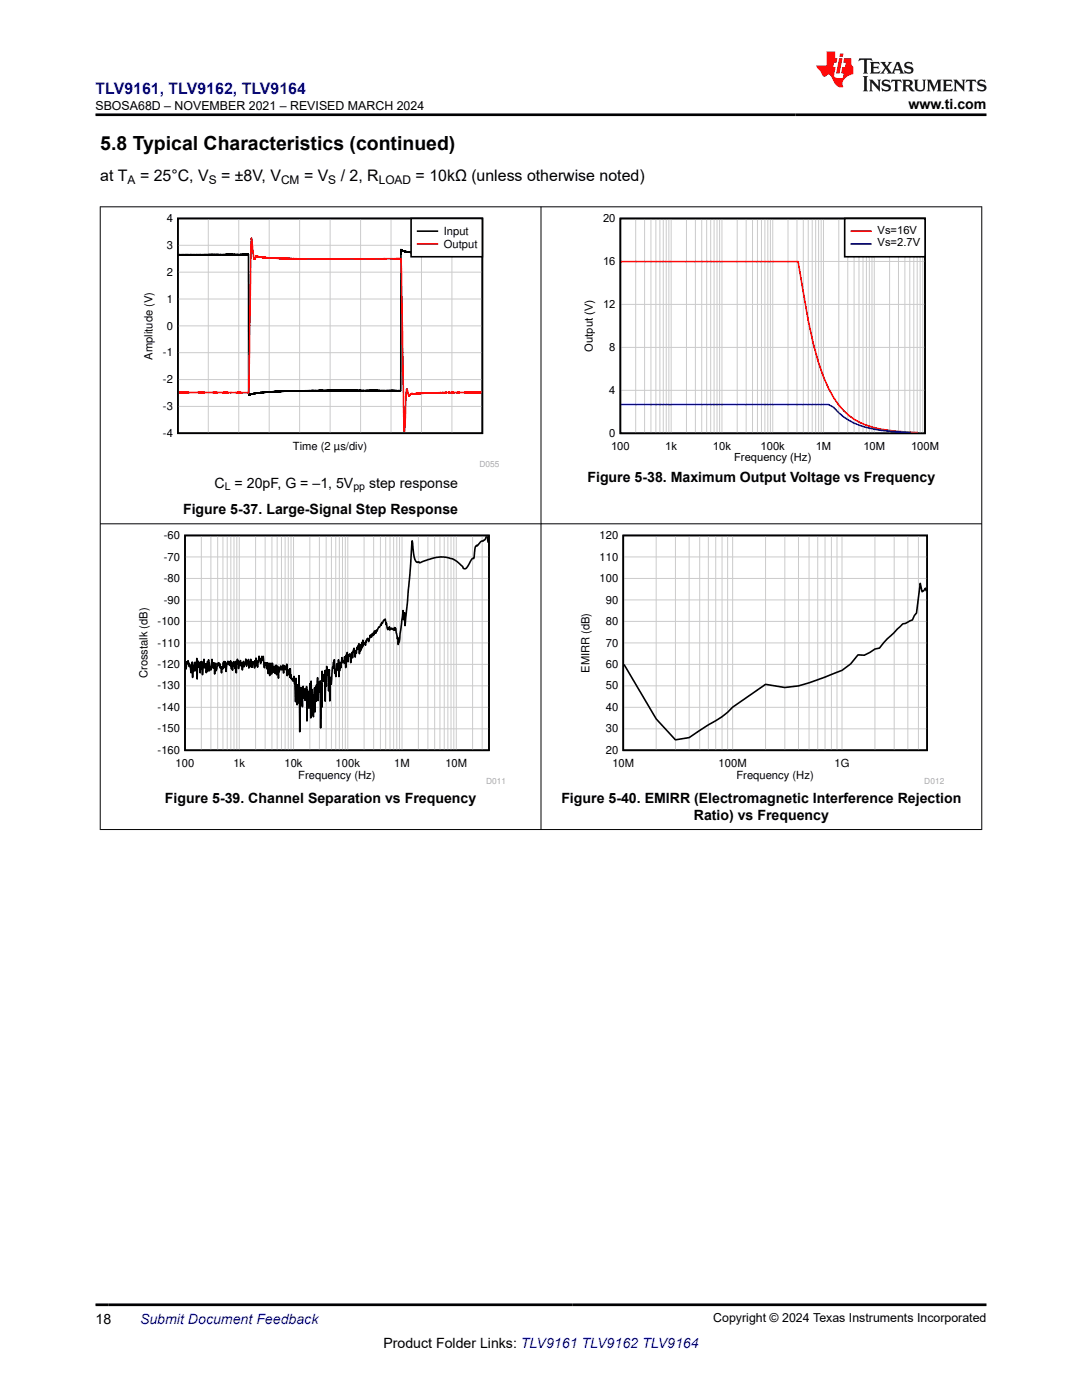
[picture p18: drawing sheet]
<svg xmlns="http://www.w3.org/2000/svg" width="216mm" height="279mm" viewBox="0 0 216 279" stroke-linecap="round" stroke-linejoin="round" font-family="sans-serif">
<defs><g id="words">
<text font-size="3.9" x="20" y="29.9">5.8 Typical Characteristics (continued)</text>
<text font-size="3.2" fill="#00f" x="19" y="18.7">TLV9161, TLV9162, TLV9164</text>
<g font-size="3.2">
<text x="20" y="36.1">at T</text>
<text x="27.9" y="36.1">= 25°C, V</text>
<text x="44.1" y="36.1">= ±8V, V</text>
<text x="60.7" y="36.1">= V</text>
<text x="68" y="36.1">/ 2, R</text>
<text x="82.9" y="36.1">= 10kΩ (unless otherwise noted)</text>
</g>
<g font-size="2.8">
<text x="181.3" y="21.8">www.ti.com</text>
<text x="42.8" y="97.3">C = 20pF, G = –1, 5V</text>
<text x="73.6" y="97.3">step response</text>
<text x="117.2" y="96.2">Figure 5-38. Maximum Output Voltage vs Frequency</text>
<text x="36.5" y="102.5">Figure 5-37. Large-Signal Step Response</text>
<text x="32.9" y="160.2">Figure 5-39. Channel Separation vs Frequency</text>
<text x="112" y="160.2">Figure 5-40. EMIRR (Electromagnetic Interference Rejection</text>
<text x="138.4" y="163.6">Ratio) vs Frequency</text>
<text x="19" y="264.2">18</text>
<text x="76.5" y="269">Product Folder Links: TLV9161 TLV9162 TLV9164</text>
</g>
<text font-size="2.8" fill="#00f" x="27.9" y="264.2">Submit Document Feedback</text>
<g font-size="2.5">
<text x="19.1" y="21.9">SBOSA68D – NOVEMBER 2021 – REVISED MARCH 2024</text>
<text x="142.3" y="263.9">Copyright © 2024 Texas Instruments Incorporated</text>
</g>
<g font-size="2.4">
<text x="25.5" y="36.7">A</text>
<text x="41.7" y="36.7">S</text>
<text x="56.1" y="36.7">CM</text>
<text x="65.5" y="36.7">S</text>
<text x="75.6" y="36.7">LOAD</text>
</g>
<g font-size="2.2">
<text x="33.3" y="44.3">4</text>
<text x="88.6" y="46.9">Input</text>
<text x="120.3" y="44.4">20</text>
<text x="175.1" y="46.6">Vs=16V</text>
<text x="33.3" y="49.7">3</text>
<text x="88.6" y="49.5">Output</text>
<text x="120.3" y="52.9">16</text>
<text x="175.1" y="49.2">Vs=2.7V</text>
<text x="33.3" y="55">2</text>
<text x="33.3" y="65.8">0</text>
<text x="33.3" y="60.4">1</text>
<text x="120.3" y="61.5">12</text>
<text x="30.5" y="71.8" transform="rotate(-90 30.5 71.8)">Amplitude (V)</text>
<text x="32.5" y="71.1">-1</text>
<text x="118.3" y="70.2" transform="rotate(-90 118.3 70.2)">Output (V)</text>
<text x="121.6" y="70.1">8</text>
<text x="32.5" y="76.5">-2</text>
<text x="32.5" y="81.8">-3</text>
<text x="121.6" y="78.7">4</text>
<text x="32.5" y="87.2">-4</text>
<text x="58.4" y="89.8">Time (2 µs/div)</text>
<text x="121.6" y="87.2">0</text>
<text x="121.9" y="89.8">100</text>
<text x="132.7" y="89.8">1k</text>
<text x="142.3" y="89.8">10k</text>
<text x="151.8" y="89.8">100k</text>
<text x="162.8" y="89.8">1M</text>
<text x="172.3" y="89.8">10M</text>
<text x="181.8" y="89.8">100M</text>
<text x="146.5" y="92">Frequency (Hz)</text>
<text x="32.7" y="107.6">-60</text>
<text x="119.7" y="107.6">120</text>
<text x="32.7" y="111.9">-70</text>
<text x="119.7" y="111.9">110</text>
<text x="32.7" y="116.2">-80</text>
<text x="119.7" y="116.2">100</text>
<text x="31.5" y="124.7">-100</text>
<text x="32.7" y="120.5">-90</text>
<text x="120.9" y="124.7">80</text>
<text x="120.9" y="120.5">90</text>
<text x="31.5" y="129">-110</text>
<text x="120.9" y="129">70</text>
<text x="29.4" y="135.3" transform="rotate(-90 29.4 135.3)">Crosstalk (dB)</text>
<text x="31.5" y="137.6">-130</text>
<text x="31.5" y="133.3">-120</text>
<text x="117.6" y="134.3" transform="rotate(-90 117.6 134.3)">EMIRR (dB)</text>
<text x="120.9" y="137.6">50</text>
<text x="120.9" y="133.3">60</text>
<text x="31.5" y="141.9">-140</text>
<text x="120.9" y="141.9">40</text>
<text x="31.5" y="146.2">-150</text>
<text x="120.9" y="146.2">30</text>
<text x="31.5" y="150.5">-160</text>
<text x="35.1" y="153">100</text>
<text x="46.6" y="153">1k</text>
<text x="56.8" y="153">10k</text>
<text x="59.5" y="155.5">Frequency (Hz)</text>
<text x="67" y="153">100k</text>
<text x="78.7" y="153">1M</text>
<text x="88.9" y="153">10M</text>
<text x="120.9" y="150.5">20</text>
<text x="122.2" y="153">10M</text>
<text x="143.4" y="153">100M</text>
<text x="147" y="155.5">Frequency (Hz)</text>
<text x="166.5" y="153">1G</text>
</g>
<g font-size="2.1">
<text x="44.9" y="97.9">L</text>
<text x="70.5" y="97.9">pp</text>
</g>
<g font-size="1.7" fill="#a8a8a8">
<text x="95.7" y="93.2">D055</text>
<text x="97" y="156.5">D011</text>
<text x="184.4" y="156.5">D012</text>
</g>
</g></defs>
<path d="M35.5 43.6h60.8v42.9h-60.8zM35.6 50.8h14v27.6v.3v-.7l.2 .8 2.3-.5 5.6-.3h22.2l.1-28.2v.9l.1-.8 1.4 .4 3 .3 11.6 .2" fill="none" stroke="#000" stroke-width=".32"/>
<g fill="none" stroke="#cbcbcb" stroke-width=".2">
<path d="M35.5 59.7h60.8M35.5 54.3h60.8M35.5 49h60.8M41.6 43.6v42.9M47.6 43.6v42.9M53.7 43.6v42.9M59.8 43.6v42.9M65.9 43.6v42.9M72 43.6v42.9M78 43.6v42.9M84.1 43.6v42.9M90.2 43.6v42.9"/>
<path d="M35.5 75.8h60.8M35.5 70.4h60.8M35.5 65h60.8M35.5 81.1h60.8"/>
</g>
<path d="M35.6 78.3l14 .1 .6-30.9 .3 3.3 .3 .9 .4-.6 .6 .2 6.2 .3h22l.7 34.5 .5-8.4 .4 1.3 .5-.4 14-.3" fill="none" stroke="#f00" stroke-width=".32"/>
<path d="M82 43.6h14.3v7.6h-14.3z" fill-rule="evenodd" fill="#fff"/>
<path d="M82 43.6h14.3v7.6h-14.3zM83.3 46.1h4" fill="none" stroke="#000" stroke-width=".32"/>
<path d="M83.3 48.7h4" fill="none" stroke="#f00" stroke-width=".32"/>
<path d="M123.8 43.6h60.8v42.9h-60.8z" fill="none" stroke="#000" stroke-width=".33"/>
<g fill="none" stroke="#cbcbcb" stroke-width=".2">
<path d="M123.8 52.2h60.8M126.8 43.6v42.9M128.6 43.6v42.9M129.9 43.6v42.9M130.9 43.6v42.9M131.7 43.6v42.9M132.4 43.6v42.9M132.9 43.6v42.9M133.5 43.6v42.9M133.9 43.6v42.9M137 43.6v42.9M138.8 43.6v42.9"/>
<path d="M140 43.6v42.9M141 43.6v42.9M141.8 43.6v42.9M142.5 43.6v42.9M143.1 43.6v42.9M143.6 43.6v42.9M144.1 43.6v42.9M147.1 43.6v42.9M148.9 43.6v42.9M150.2 43.6v42.9M151.1 43.6v42.9M151.9 43.6v42.9"/>
<path d="M152.6 43.6v42.9M153.2 43.6v42.9M153.7 43.6v42.9M154.2 43.6v42.9M157.2 43.6v42.9M159 43.6v42.9M160.3 43.6v42.9M161.3 43.6v42.9M162.1 43.6v42.9M162.8 43.6v42.9M163.3 43.6v42.9M163.9 43.6v42.9"/>
<path d="M164.3 43.6v42.9M167.4 43.6v42.9M169.2 43.6v42.9M170.4 43.6v42.9M171.4 43.6v42.9M172.2 43.6v42.9M172.9 43.6v42.9M173.5 43.6v42.9M174 43.6v42.9M174.5 43.6v42.9M177.5 43.6v42.9M179.3 43.6v42.9"/>
<path d="M180.6 43.6v42.9M181.5 43.6v42.9M182.3 43.6v42.9M183 43.6v42.9M183.6 43.6v42.9M184.1 43.6v42.9M123.8 77.9h60.8M123.8 69.3h60.8M123.8 60.7h60.8"/>
</g>
<path d="M123.9 52.2h35.4l1 6a72.5 72.5 0 0 0 5 19.3 13.8 13.8 0 0 0 12.2 8.4l5.6 .4" fill="none" stroke="#f00" stroke-width=".33"/>
<path d="M123.9 80.7h41.4l1.1 .6a14.7 14.7 0 0 0 10.1 4.7l5 .3" fill="none" stroke="#00f" stroke-width=".33"/>
<path d="M168.5 43.6h16.1v7.6h-16.1z" fill-rule="evenodd" fill="#fff"/>
<path d="M168.5 43.6h16.1v7.6h-16.1z" fill="none" stroke="#000" stroke-width=".33"/>
<path d="M169.9 46.1h3.9" fill="none" stroke="#f00" stroke-width=".33"/>
<path d="M169.9 48.7h3.9" fill="none" stroke="#00f" stroke-width=".33"/>
<path d="M27.3 106h73.4v50.6h-73.4z" fill-rule="evenodd" fill="#fff"/>
<path d="M36.9 106.9h60.7v42.8h-60.7zM97.1 107a1.63 1.63 0 0 1-1.2 1.1l-.7 .8-.1-.1-.1 .2a1.52 1.52 0 0 0-.3 1.3l-.2 1.2a.76 .76 0 0 0-.7 .7l-.6 1.1-.4 .2-.4-.1-.1-.3-1.6-1.3-1.7-.6h-1.9l-3.4 1.1-.1-.2-.1 .1a.5 .5 0 0 1-.7-.6l-.6-3.7-.4 6.7-1 10.3-.1-2.6-.2 1.4-.1-1.9-.7 5.8v.5l-.1-.7-.2 1.2v-1.4l-.1 .3-.4-2.2-.1 .4v-.5l-.1 .6-.1-.4-.1 .3-.4-.4-.2 .1-.1 .4-.1-.7-.3 .6-.3-1.4-.1 .4-.1-1.2-.4 .4-.2 .5-.1-.2-.2 .6v-.2l-.3 .5h-.1l-.4 .9-.1-.3-.1 .7-.1-.5-.1 .3-.1-.2-.1 .7-.2-.3v.4l-.1-.3-.2 .6-.1-.4-.1 .5-.1-.4-.3 1.2-.1-.6-.1 .2-.1-.1-.1 .6-.1-.1-.1 .8-.1-.6v.3h-.3v.3l-.1-1-.1 1.3-.1-.9v1.2l-.1 .1-.1-.6-.1 1v-1.3l-.2 1.9-.1-2-.2 1.1-.1-.4-.2 1.2-.1-.5v.2l-.1 1-.3-1.7-.3 1.9v-1.1l-.2 .5-.1 1.5-.2-1.7-.1 .4-.1-.2-.1 .1-.1 1.3-.1-1.9-.2 1.7v-1.2l-.1 2.5-.1-2-.1 1.2v-1.3l-.1 1.2-.1-.4-.2 .4-.2-1.1-.2 2.1-.2-1.1v1.7l-.1-1.1-.1 2.2-.1-3.3v2.1l-.3-1.3-.2 2.5-.1-1.4-.1 .7-.1-2.6-.1 1.6v-1.2l-.3 1-.2 3.5-.1-1.4-.1 .5v-.3l-.1 4.5-.1-6.2-.1 4.2-.1-4.2-.2 1-.1-1.7-.1 3.9-.1-3.1-.1 6.1-.1-6.1-.1 2.3-.1-1.1-.1 1-.1-1.4v1.3l-.1-1.9-.1 7.1-.1-4.7-.1 8.9-.1-9.4-.2 2.2v-2l-.2 3.7-.1-4.6-.2 4.4-.1-2.9v3.3l-.1-2.9-.1 .2-.1 4.8v-4.8l-.3 5.7-.1-4.3-.1 3.2-.1-4.3v1.9l-.1-3.6-.1 7.4-.1-6.9-.3 4.9-.1-3.2-.1 2.4-.1-2.8v6.2l-.1-6.9-.1 2.3-.1-1.8-.1 2.3-.2-2.3-.1 1.8-.1-2.3-.2 4.1v-3l-.3-.9v3.6l-.1-2.3-.1 7.5-.1-11.2-.1 4.3-.1 1.2-.1-3.7-.1 4.1-.2-5.3-.1 4.6-.3-5-.2 .9-.2-.5-.2 .1v-.8l-.1 .6-.1-1.8-.1 1.7v-1.6l-.1 1.1-.1-.8-.1 .5-.1-.7-.1 1.1-.1-2.3v1.3l-.3-.9-.1 .6-.1-.6-.1 1.4-.1-1.6-.1 .9-.2-.5-.1 .6-.1-.8-.3 1.2-.1-.9v2.1l-.2-2.3-.2 1.7-.1-2-.2 1.7-.2-1.4-.1 1.2-.2-1.8-.2 2.1-.1-2.1-.1 1.2-.1-1-.1 2.2-.1-2.4v1.7l-.1-1.7-.1 2-.1-2.2-.2 1.3-.1-1.2v.3l-.1-.3-.1 .5-.1-.5v1l-.3-2.3v.8l-.1-.2-.1 .2-.1-.8-.2 1.4-.3-1.4-.2 1.2v-.3l-.1 1.2-.1-.9-.1 .4-.1-1.3-.1 1.6-.1-1.1-.1 1.5-.1-1.2-.3 .3-.1 .8v-1.2l-.2 1.1-.1-1.5v.7l-.2-.1-.1 .2v.9l-.1-1.7-.3 .8v-.5l-.1 1.1-.2-1.5v1.1h-.2l-.1-.2v.7l-.1-1.1-.1 .5-.1-.1v1.3l-.1-1.5-.1 .6-.1 .1-.1-1.1-.2 1-.1-.3-.1 .9-.1-1.5v.6l-.1-.9-.3 2.7-.1-2.3-.1 1.4-.1-1-.1 .5-.1-.9-.2 1.8-.1-1.5-.1 1.1-.2-1.5-.1 .9v-.7l-.1 .5-.1-.3-.1 .3-.1-.6-.1 .5-.1 .1-.2 1.4-.1-1.8v.6l-.1-.8-.1 .8-.1-.8-.1 1.3v-1.1l-.2 1.3-.1-.4-.1 1.2-.1-1.3-.1 .4-.1-.9-.1 .5-.1-.8-.3 .6v-.5l-.3 1.6-.2-1.6-.1 2.2v-2l-.1-.2-.2 1-.2-1.7-.2 2.1-.2-.7-.1 .2v-.9l-.1 1.6-.1-2.2-.1 1.7-.1-1.4-.1 2-.1-.6v.9l-.1-1.9-.2 1-.2-1.8-.3 3.1-.1-2.7-.1 1.4-.1-1.3-.1 2.2-.1-2.1-.3 1v-1.1l-.1-.2-.1 .1-.1 3.5v-4.1l-.1 2.5-.1-1.8-.1 1.7-.2-1.6-.1 1.8-.2-1.2-.1 2.4v-3.1l-.3 2.2-.1-1.3-.2-.5v.5l-.3-1.1-.1 .5-.1-.4-.2 1.5v-1.3M97.2 107l.2 1.3" fill="none" stroke="#000" stroke-width=".32"/>
<g fill="none" stroke="#cbcbcb" stroke-width=".2">
<path d="M36.9 119.7h60.7M36.9 115.4h60.7M36.9 111.1h60.7M40.2 106.9v42.8M42.1 106.9v42.8M43.4 106.9v42.8M44.5 106.9v42.8M45.3 106.9v42.8M46.1 106.9v42.8M46.7 106.9v42.8M47.3 106.9v42.8M47.7 106.9v42.8"/>
<path d="M51 106.9v42.8M52.9 106.9v42.8M54.3 106.9v42.8M55.3 106.9v42.8M56.2 106.9v42.8M56.9 106.9v42.8M57.5 106.9v42.8M58.1 106.9v42.8M58.6 106.9v42.8M61.8 106.9v42.8M63.7 106.9v42.8M65.1 106.9v42.8"/>
<path d="M66.1 106.9v42.8M67 106.9v42.8M67.7 106.9v42.8M68.3 106.9v42.8M68.9 106.9v42.8M69.4 106.9v42.8M72.6 106.9v42.8M74.6 106.9v42.8M75.9 106.9v42.8M77 106.9v42.8M77.8 106.9v42.8M78.5 106.9v42.8"/>
<path d="M79.2 106.9v42.8M79.7 106.9v42.8M80.2 106.9v42.8M83.5 106.9v42.8M85.4 106.9v42.8M86.7 106.9v42.8M87.8 106.9v42.8M88.6 106.9v42.8M89.4 106.9v42.8M90 106.9v42.8M90.6 106.9v42.8M91 106.9v42.8"/>
<path d="M94.3 106.9v42.8M96.2 106.9v42.8M36.9 136.9h60.7M36.9 132.6h60.7M36.9 128.3h60.7M36.9 124h60.7M36.9 145.5h60.7M36.9 141.2h60.7"/>
</g>
<path d="M115.5 106h72.9v50.6h-72.9z" fill-rule="evenodd" fill="#fff"/>
<path d="M124.4 106.9h60.6v42.8h-60.6zM184.8 118l-.1-.6-.7 .7-.4-1.7-.7 6-.4 .4-.4 .9-1.4 .7-.6 .1-3 3-1.6 1.8-.9 .2-2.1 1.3-1.3-.1a8.5 8.5 0 0 1-5.3 3.9l-1.3 .5a26.9 26.9 0 0 1-8 2.1l-3.8-.6-6.6 4.5a15.2 15.2 0 0 1-4.9 3.6l-3.8 2.5-2.7 .5-3.9-4.2-6.4-10.9" fill="none" stroke="#000" stroke-width=".32"/>
<g fill="none" stroke="#cbcbcb" stroke-width=".2">
<path d="M124.4 119.7h60.6M124.4 115.4h60.6M124.4 111.1h60.6M130.9 106.9v42.8M134.8 106.9v42.8M137.5 106.9v42.8M139.6 106.9v42.8M141.3 106.9v42.8M142.8 106.9v42.8M144.1 106.9v42.8M145.2 106.9v42.8M146.2 106.9v42.8"/>
<path d="M152.8 106.9v42.8M156.6 106.9v42.8M159.3 106.9v42.8M161.4 106.9v42.8M163.2 106.9v42.8M164.6 106.9v42.8M165.9 106.9v42.8M167 106.9v42.8M168 106.9v42.8M174.6 106.9v42.8M178.4 106.9v42.8M181.1 106.9v42.8"/>
<path d="M183.3 106.9v42.8M124.4 136.9h60.6M124.4 132.6h60.6M124.4 128.3h60.6M124.4 124h60.6M124.4 145.5h60.6M124.4 141.2h60.6"/>
</g>
<path d="M19.9 41.3h176.1M20 41.2v124.4M107.9 41.2v124.4M195.9 41.2v124.4M19.9 104.5h176.1M19.9 165.6h176.1" fill="none" stroke="#000" stroke-width=".2"/>
<path d="M171.5 11.6l-.2 .6 .5-.2h.6v.1v2.2l-.2 .4h1l-.2-.4v-2.2v-.1h.5l.5 .2-.1-.6zM173.6 12.4l.2 .3v1.6l-.2 .4h1.9l.1-.6a1.08 1.08 0 0 1-1.3 .2v-.7h.6l.4 .2v-.7l-.4 .2h-.6v-.5l.2-.2a1 1 0 0 1 1 .3l-.1-.5zM175.7 12.4l.9 1.1-1 1.2h.9l-.2-.2 .5-.8 .4 .8-.2 .2h1.6l-.2-.2 .2-.5h.9l.1 .5-.1 .2h.9l-.2-.4-.8-1.9h-.5l-.9 2.1-.9-1.1 .9-1h-.8l.2 .2-.4 .6-.4-.6 .2-.2zM179 12.8l.4 1h-.7zM180.7 12.5a.65 .65 0 0 0-.2 .7 .65 .65 0 0 0 .6 .5l.6 .1 .1 .3a.79 .79 0 0 1-.7 .4 .79 .79 0 0 1-.7-.5l.1 .7 .2-.1a.93 .93 0 0 0 1.1 0 .93 .93 0 0 0 .4-.9 1.46 1.46 0 0 0-1.2-.6l-.1-.3a1.09 1.09 0 0 1 1.2 .2l-.2-.6-.1 .1-.5-.2zM172.2 15.2l.2 .4v2.2l-.2 .4h1l-.2-.4v-2.2l.2-.4zM173.4 15.9l.2 .4v1.5l-.2 .4h.8l-.3-.4 .1-1.3 1.6 1.8v-2l.2-.4h-.7l.1 .2 .1 1.1-1.2-1.3zM176.2 16a.65 .65 0 0 0-.2 .8 .65 .65 0 0 0 .6 .4l.6 .2 .1 .2a.79 .79 0 0 1-.7 .4 .79 .79 0 0 1-.7-.5l.1 .7 .2-.1a.93 .93 0 0 0 1.1 .1 .93 .93 0 0 0 .4-1 1.46 1.46 0 0 0-1.2-.5l-.1-.4a1.09 1.09 0 0 1 1.2 .2l-.1-.6-.2 .1-.5-.1zM177.9 15.9l-.1 .6a.63 .63 0 0 1 .8-.3v1.6l-.3 .4h1l-.2-.4v-1.6a.66 .66 0 0 1 .8 .3l-.1-.6zM180 15.9l.2 .4v1.5l-.2 .4h1l-.2-.2-.1-.7h.5l.1 .2a.79 .79 0 0 0 1.2 .6l-1-.9a.61 .61 0 0 0 .6-.6 .61 .61 0 0 0-.5-.7zM180.8 16.2h.1a.47 .47 0 0 1 .5 .1 .47 .47 0 0 1 .1 .5l-.1 .1-.7 .1zM182.3 15.9l.2 .2a2.27 2.27 0 0 0 .4 2 1.04 1.04 0 0 0 1.7-.7v-1.3l.2-.2h-.8l.2 .4v1.1a.6 .6 0 0 1-.6 .6 .6 .6 0 0 1-.6-.6v-1.1l.3-.4zM184.9 15.9l.2 .4v1.5l-.2 .4h.8l-.3-.4v-1.4l.9 1.9 .9-1.9v1.4l-.3 .4h1l-.2-.4v-1.5l.2-.4h-.8l-.7 1.5-.6-1.5zM188.1 15.9l.2 .4v1.5l-.2 .4h1.9l.1-.6a1.09 1.09 0 0 1-1.3 .2v-.7h.6l.4 .2v-.6l-.4 .2h-.6v-.6l.2-.1a1.01 1.01 0 0 1 1 .3l-.1-.6zM190.2 15.9l.3 .4v1.5l-.3 .4h.8l-.2-.4v-1.3l1.6 1.8v-2l.2-.4h-.7l.2 .2v1.1l-1.2-1.3zM192.8 15.9l-.1 .6a.63 .63 0 0 1 .8-.3v1.6l-.3 .4h1l-.2-.4v-1.6a.66 .66 0 0 1 .8 .3l-.1-.6zM195.2 16a.65 .65 0 0 0-.2 .8 .65 .65 0 0 0 .6 .4l.6 .2 .2 .2a.79 .79 0 0 1-.7 .4 .79 .79 0 0 1-.7-.5l.1 .7 .2-.1a.93 .93 0 0 0 1 .1 .93 .93 0 0 0 .5-1 1.46 1.46 0 0 0-1.3-.5v-.4a1.09 1.09 0 0 1 1.2 .2l-.2-.6-.2 .1-.5-.1z" fill="#231f20"/>
<path d="M164.9 10.3v2.7h-2l.1 .4 .8 1a.95 .95 0 0 0 1 .9 .59 .59 0 0 1 .5-.4 .59 .59 0 0 1 .5 .3l.4 .8a1.59 1.59 0 0 0 2.1 1.4 1.61 1.61 0 0 1 1-2.3l1-.3-.1-1.5a1.59 1.59 0 0 1-.3-1.7h-1.5l-.2 .9h.6l-.2 .9h-.5l-.2 .9v.3l.4 .1-.1 .9h-.7a.73 .73 0 0 1-1-.7l.3-1.5h-.5l.1-.9h.5l.2-.9h-.5v-1.3zM167.4 11.6l-.6 3.1h.7l.6-3.1zM167.6 10.7l-.1 .6h.7l.1-.6z" fill="#ed1c24"/>
<path d="M19 22.9h177.8M19 260.4h177.8" fill="none" stroke="#000" stroke-width=".53"/>
<use href="#words"/>
</svg>
